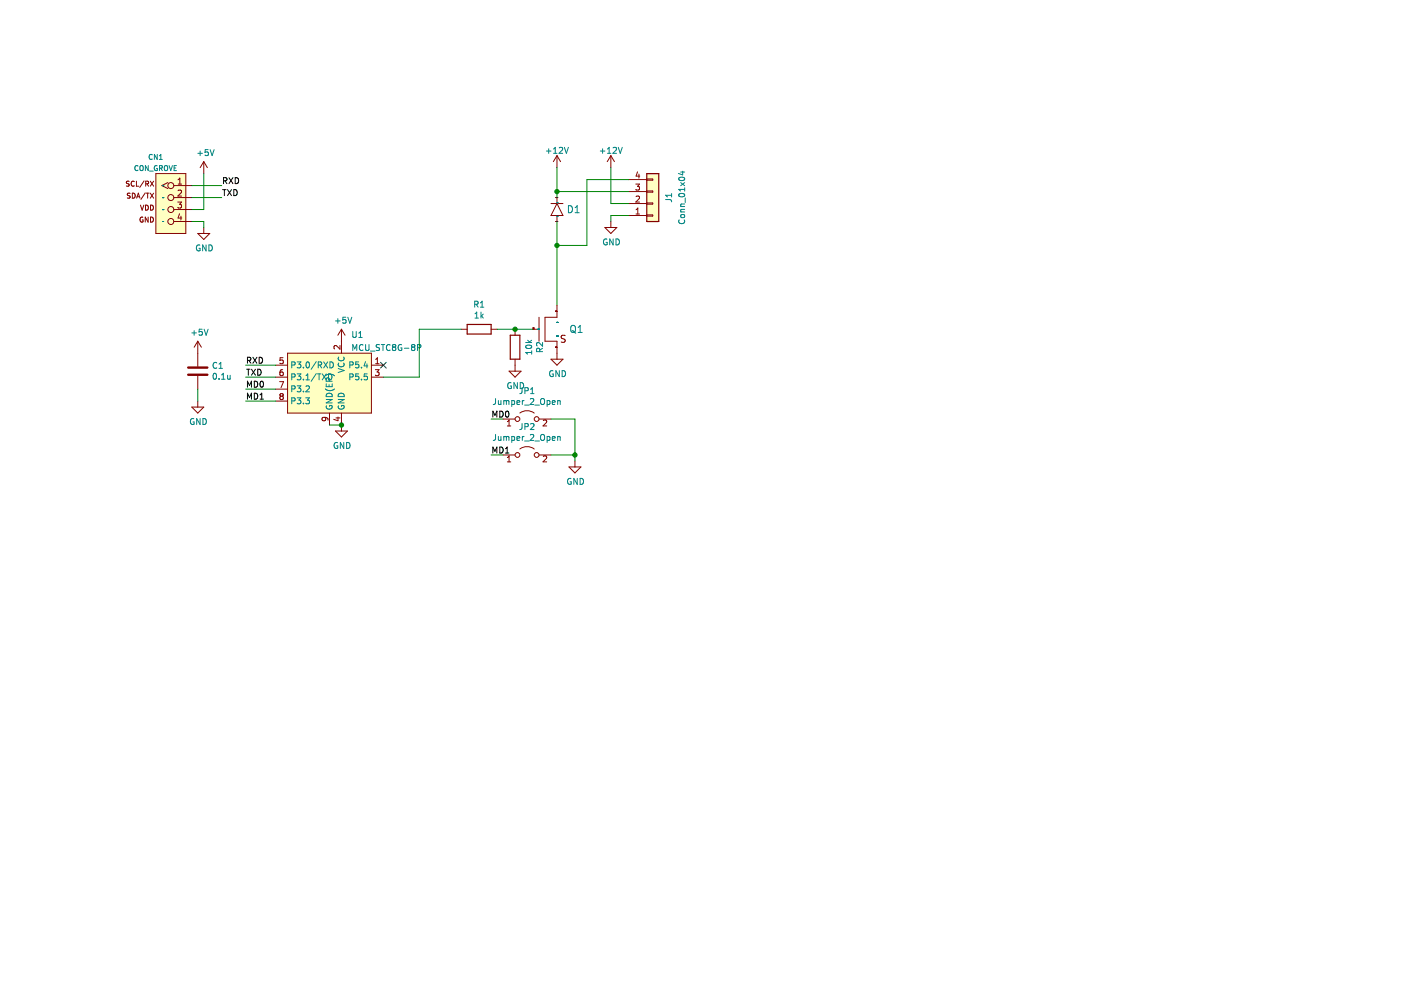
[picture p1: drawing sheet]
<svg xmlns="http://www.w3.org/2000/svg" width="297mm" height="210mm" viewBox="0 0 297 210" stroke-linecap="round" stroke-linejoin="round" font-family="sans-serif">
<path d="M0 0h297v209.9h-297z" fill-rule="evenodd" fill="#fff" stroke="#fff" stroke-width=".21"/>
<g fill="none" stroke="#840000" stroke-width=".21">
<path d="M27.4 38.5h-.6a.45 .45 0 0 0 .5 .6v.3h-.5M28.5 38.5a.47 .47 0 0 0-.7 .4 .47 .47 0 0 0 .7 .5M28.9 38.4v1.1h.5M30.5 38.4l-.9 1.3M30.9 39l.5-.1 .1-.4-.6-.1v1.1M31.2 39l.3 .5M31.9 38.4l.7 1.1M32.6 38.4l-.7 1.1M33 36.8h6.4v12.7h-6.4zM35.6 38.7l-1.3 .6 1.3 .7M36.9 39.3h3.8M37.8 38.1l.3-.3v1.2"/>
<path d="M37.8 39h.7M43.2 34.3l-.8 1.2M43.2 34.3v2.5M43.2 34.3l.8 1.2M118.1 33v2.5M118.1 33l-.8 1.3M118.1 33l.8 1.3M129.5 33v2.5M129.5 33l-.7 1.3M129.5 33l.8 1.3M133.3 38.1h3.8M134.8 39h.8l-.4 .5 .3 .1v.6l-.2 .1-.5-.1"/>
<path d="M135.2 36.4l-.3 .9h.7M135.5 36.9v.9M137.1 38h1.3v.2h-1.3zM27.6 41l-.6 .1a.45 .45 0 0 0 .5 .5v.4h-.5M28.1 41a.54 .54 0 0 1 .6 .5 .54 .54 0 0 1-.6 .5zM29 42l.3-1 .4 1M29.1 41.7h.5M29.8 43.5l.3 1.1 .4-1.1M30.3 46.1a.48 .48 0 0 0-.6 .5 .48 .48 0 0 0 .6 .4v-.4h-.2M30.8 40.9l-.9 1.4M30.8 43.5a.54 .54 0 0 1 .7 .5 .54 .54 0 0 1-.7 .6zM31 41h.6"/>
<path d="M31.3 41v1M31.4 46v1.1l-.6-1.1v1.1M31.9 41l.7 1M31.9 46a.54 .54 0 0 1 .6 .6 .54 .54 0 0 1-.6 .5zM31.9 43.5a.54 .54 0 0 1 .6 .5 .54 .54 0 0 1-.6 .6zM32.6 41l-.7 1M36.9 41.9h3.8M36.9 44.4h3.8M36.9 47h3.8M37.7 42.8h.8l-.4 .5 .3 .1v.6l-.2 .1-.5-.1M37.8 40.4l.4-.1 .3 .4-.8 .9h.8M38.1 45.3l-.3 .9h.7"/>
<path d="M38.4 45.8v.8M41.9 49.5h2.6l-1.3 1.3zM43.2 48.2v1.3M116.8 43.2h2.6M117.8 47h.1M117.8 41.9h.1M118.1 47h.1M118.1 41.9h.1M118.1 41.9v1.3M118.1 45.7v1.3M118.1 43.2l1.3 2.5h-2.6zM128.2 48.2h2.6l-1.3 1.3z"/>
<path d="M129.5 47v1.2M133.3 45.7h3.8M133.3 43.2h3.8M133.3 40.6h3.8M134.9 41.7l.4-.1 .3 .3-.8 .9h.8M134.9 45.4h.7M134.9 44.5l.3-.4v1.3M137.1 43h1.3v.3h-1.3zM137.1 40.5h1.3v.2h-1.3zM137.1 45.6h1.3v.2h-1.3zM41.9 72.3l-.7 1.3M41.9 72.3v5.4"/>
<path d="M41.9 79.7v2.8M41.9 72.3l.8 1.3M58.4 77.4h2.6M58.4 80h2.6M59.9 78.4h-.3l-.2 .3-.1 .7 .3 .3 .4-.2-.1-.6h-.3l-.3 .2M60 75.8h-.6l-.1 .6h.6l.1 .6-.2 .1-.5-.1M61 74.9h17.7v12.7h-17.7zM72.1 73.3v.7l-.9-.7-.4 .2 .1 .5M72.4 69.8l-.8 1.3M72.4 69.8v5.1M72.4 69.8l.8 1.3M78.7 77.4h2.6"/>
<path d="M78.7 80h2.6M79.6 78.4h.8l-.4 .5 .3 .1v.5l-.2 .2-.5-.2M79.6 77.1h.8M79.6 76.2l.4-.4v1.3M97.8 69.8h1.2M104.1 69.8h1.3M107.9 78.7h2.6l-1.3 1.3zM109.2 69.8v1.3M109.2 76.2v2.5M113 69.8h.1M113 69.6h.1M113 69.8h1.3"/>
<path d="M114.3 67.3v5M116.8 76.2h2.6l-1.3 1.2zM117.8 73.6h.1M117.8 66h.1M118.1 64.7v2.6h-2.5v5h2.5v3.9M119.8 71.2l-.5-.1-.3 .1v.5l.7 .2 .1 .4-.3 .3-.5-.1M40.7 86.3h2.5l-1.3 1.3zM41.9 85v1.3M58.4 82.5h2.6M58.4 85h2.6M59.3 80.9h.8l-.5 1.3M59.6 84l-.3-.2 .3-.3h.3l.2 .2-.3 .3"/>
<path d="M59.6 84l-.3 .2v.3l.3 .2h.3l.2-.2v-.3l-.3-.2M59.6 84h.2M68.8 88.5l.3 .2-.1 .4-.6 .1-.1-.5 .2-.2h.7l.3 .2v.4M69.9 87.6v2.5M71.1 91.4h2.6l-1.3 1.3zM71.2 88.6h.9M71.7 88.4v.8l-.9-.3M72.4 87.6v3.8M106.7 88.8h2.5M106.7 96.5h2.5M107.6 90.3h.7M107.6 89.4l.3-.4v1.3"/>
<path d="M107.6 97l.3-.3v1.2M107.6 97.9h.7M110.2 87.6a2.54 2.54 0 0 1 3.1 0M110.2 95.2a2.54 2.54 0 0 1 3.1 0M114.3 88.8h2.5M114.3 96.5h2.5M115.2 96.8l.5-.1 .2 .3-.8 .9h.8M115.2 89.2l.5-.2 .2 .4-.8 .9h.8M120.6 99h2.6l-1.3 1.3zM121.9 97.7v1.3"/>
<circle cx="36.2" cy="39.3" r=".63"/>
<circle cx="36.2" cy="41.9" r=".63"/>
<circle cx="36.2" cy="47" r=".63"/>
<circle cx="36.2" cy="44.4" r=".63"/>
<circle cx="109.7" cy="96.5" r=".51"/>
<circle cx="109.7" cy="88.8" r=".51"/>
<circle cx="113.8" cy="88.8" r=".51"/>
<circle cx="113.8" cy="96.5" r=".51"/>
</g>
<g fill="none" stroke="#008484" stroke-width=".21">
<path d="M29.2 35.2a.47 .47 0 0 0-.6 .4 .47 .47 0 0 0 .6 .5M29.7 35.3l.2-.2 .4 .2 .1 .5-.2 .3-.3 .1-.2-.2zM31.4 35.1v1.1l-.6-1.1v1.1M31.7 36.3h.8M32.3 32.8a.47 .47 0 0 0-.7 .5 .47 .47 0 0 0 .7 .4M33.3 35.2a.48 .48 0 0 0-.6 .5 .48 .48 0 0 0 .7 .4v-.4h-.2M33.3 32.7v1.1l-.6-1.1v1.1M33.8 33.8h.6M33.8 33l.3-.3v1.1M33.8 35.7l.5-.1 .1-.4-.6-.1v1.1M34.1 35.7l.3 .5M34.5 39.3h.1"/>
<path d="M34.9 35.3l.2-.2 .4 .2v.5l-.1 .3-.3 .1-.2-.2zM35.8 35.1l.4 1.1 .4-1.1M36.9 35.6h.4M37.4 35.1h-.5v1.1h.5M42 32.5h.9M42.4 32v1M44.1 31.7h-.6v.6h.6v.6l-.2 .1-.4-.1M44.5 31.7l.5 1.3 .4-1.3M115.9 32h.9M116.3 31.5v1M117.4 32.5h.7M117.4 31.6l.3-.4v1.3"/>
<path d="M118.6 31.4l.5-.2 .2 .4-.8 .9h.8M119.7 31.2l.4 1.3 .4-1.3M127.3 32h.9M127.8 31.5v1M128.8 31.6l.3-.4v1.3M128.8 32.5h.7M130 31.4l.5-.2 .2 .4-.8 .9h.8M131.1 31.2l.4 1.3 .4-1.3M144 37.7a.75 .75 0 0 1 1.2 .3 .72 .72 0 0 1-1.3-.1zM144.3 38.7l.9 .7M144.3 36.5h.9M144.7 36.3v.8l-.9-.3"/>
<path d="M145.2 39.8v.7M145.2 38.7l-.9 .7M34.5 41.9h.1M34.5 44.4h.1M34.5 47h.1M42.4 52a.58 .58 0 0 0-.8 .6 .58 .58 0 0 0 .8 .5v-.4h-.2M43.7 51.9v1.3l-.7-1.3v1.3M44.3 51.9a.64 .64 0 0 1 .7 .7 .64 .64 0 0 1-.7 .6zM118.1 45.9h.1M118.1 43h.1M120.5 43.6a.76 .76 0 0 1 .9 .8 .76 .76 0 0 1-.9 .7zM121.9 44l.5-.4v1.5"/>
<path d="M121.9 45.1h.9M128.7 50.7a.58 .58 0 0 0-.8 .6 .58 .58 0 0 0 .8 .5v-.4h-.2M130 50.7v1.2l-.7-1.2v1.2M130.6 50.7a.64 .64 0 0 1 .7 .6 .64 .64 0 0 1-.7 .6zM141.1 42.3l1.1 .1 .2 .4M142.4 41.4h-1.3l.4 .4M142.4 41v.8M144 41.1a.61 .61 0 0 1 .7-.2 .61 .61 0 0 1 .4 .7 .75 .75 0 0 1-1.2-.3zM144 46.6a.56 .56 0 0 0 .5 .8 .56 .56 0 0 0 .5-.8M144.3 44.9h.9M144.3 43.8h.9M144.4 45.6l.5-.1 .3 .4-.3 .2h-.3l-.3-.2z"/>
<path d="M145.2 43.2l-.8 .1v.5M145.2 44.4l-.8 .1v.4M145.2 40.2h-1.3l.4 .3M145.3 42v.9M40.7 70.6h.9M41.2 70.1v1M42.9 69.8h-.6l-.1 .6 .6-.1 .1 .6-.2 .2-.5-.2M43.3 69.8l.4 1.3 .4-1.3M45.3 79.3l.2-.2a.68 .68 0 0 1 .4 .7 .68 .68 0 0 1-.4 .6l-.3-.5zM46 77a.56 .56 0 0 0-.8 .5 .56 .56 0 0 0 .8 .5M46.4 78.1h.8M46.4 77.2l.4-.4v1.3"/>
<path d="M47 79.5l.3-.4v1.3M48.3 79.6v.8l.5-.1M48.8 79.6v.8M61.9 77.4l.6-.1v-.4l-.6-.2v1.3M61.9 79.9h.6v-.5l-.6-.1v1.2M63 76.7h.8l-.4 .5 .3 .1v.6l-.2 .1-.5-.1M63 79.3h.8l-.4 .5 .3 .1v.5l-.2 .1-.5-.1M64.3 77.9v.1M64.9 79.6l.3-.3v1.2M65 76.9l.2-.2a.68 .68 0 0 1 .4 .7 .68 .68 0 0 1-.4 .6l-.3-.5zM67.1 76.7l-1.1 1.6M67.1 79.2l-1.1 1.6"/>
<path d="M67.3 79.3h.7M67.5 77.4l.6-.1v-.4l-.6-.2v1.3M67.7 79.3v1.2M67.8 77.4l.4 .6M68.3 79.3l.9 1.2M68.6 76.7l.9 1.3M69.2 79.3l-.9 1.2M69.5 76.7l-.9 1.3M69.8 79.3l-.8 .4M70 76.7a.64 .64 0 0 1 .7 .7 .64 .64 0 0 1-.7 .6zM70 79.3a.66 .66 0 0 1 .4 .7 .66 .66 0 0 1-.7 .5v-1.2l.7 .1 .5 .3M71.1 68h1"/>
<path d="M71.6 67.6v.9M71.7 78.1l1.3 .5-1.3 .4M71.8 75.7a.56 .56 0 0 0 .5 .8 .56 .56 0 0 0 .5-.8M71.8 77a.56 .56 0 0 0 .5 .8 .56 .56 0 0 0 .5-.8M73.3 67.3h-.6v.6l.6-.1v.6l-.2 .1-.4-.1M73.7 67.3l.5 1.2 .4-1.2M74.2 77.4l.6-.1v-.4l-.6-.2v1.3M74.2 79.9h.6v-.5l-.6-.1v1.2M74.8 70.3v1l.2 .2h.3l.2-.2v-1M74.8 74.3v-1.2l.4 .9 .4-.9v1.2M76 76.7h-.6v.6h.6v.6l-.1 .1-.5-.1M76 79.3h-.6v.6l.6-.1v.6l-.1 .1-.5-.1"/>
<path d="M76.1 70.6l.3-.3v1.2M76.1 71.5h.7M76.6 77.9v.1M77 73.2a.56 .56 0 0 0-.8 .5 .56 .56 0 0 0 .8 .5M77.5 76.7l-.3 .9h.8M77.5 73.1v1l.3 .2h.3l.1-.2v-1M77.8 77.2v.8M77.9 79.3h-.6l-.1 .6 .6-.1 .1 .6-.2 .1-.5-.1M78.5 74.4h1M80.5 73.1h-.5l-.2 .2 .1 .3 .5 .2v.4l-.6 .1M80.8 73.1h.8M81.2 73.1v1.2"/>
<path d="M82.7 73.2a.56 .56 0 0 0-.8 .5 .56 .56 0 0 0 .8 .5M83.4 73.6l-.2-.2 .2-.3h.3l.2 .2-.2 .3M83.4 73.6l-.2 .2v.3l.2 .2h.3l.2-.2v-.3l-.2-.2M83.4 73.6h.3M85.1 73.1a.58 .58 0 0 0-.7 .6 .58 .58 0 0 0 .8 .5v-.4h-.3M85.7 73.8h1M87.5 73.6l-.3-.2 .3-.3h.2l.3 .2-.3 .3M87.5 73.6l-.3 .2v.3l.3 .2h.2l.3-.2v-.3l-.3-.2M87.5 73.6h.2M88.5 73.7h.6l.1-.5-.7-.1v1.2M100.7 64.5h.6v-.5l-.6-.1v1.2M100.7 67.4h.7"/>
<path d="M100.7 66.5l.4-.3v1.2M101 64.5l.4 .6M101.9 65.1h.7M101.9 64.2l.3-.3v1.2M102 66.2v1.2M102.1 67l.4 .4M102.5 66.6l-.5 .5M111.5 72.6h1.2M111.6 73.3a.61 .61 0 0 1 .7-.2 .61 .61 0 0 1 .4 .6 .75 .75 0 0 1-1.2-.2zM111.9 72.1l.5 .5M112.7 74.4v.7M112.7 74.7h-1.2l.3 .4"/>
<path d="M112.7 72.1l-.5 .4M114.1 69.8h.1M114.4 74.6v-.6l-.5-.1-.1 .7h1.2M115 73.8l-.6 .5M115 72.6v.8l-.9-.8-.3 .3 .1 .4M117.2 78.6a.58 .58 0 0 0-.7 .6 .58 .58 0 0 0 .8 .5v-.4h-.2M118.1 71.3h.1M118.1 68.4h.1M118.6 78.6v1.3l-.7-1.3v1.3M119.2 78.6a.64 .64 0 0 1 .7 .6 .64 .64 0 0 1-.7 .7zM121.1 69.2l.3-.2a.5 .5 0 0 1 .6 .5v.5a.5 .5 0 0 1-.5 .5 .5 .5 0 0 1-.5-.5zM121.3 70.1l.8 .5"/>
<path d="M122.6 70.5h.8M122.6 69.4l.4-.4v1.5M41.1 88.8a.58 .58 0 0 0-.7 .6 .58 .58 0 0 0 .8 .5v-.4h-.3M42.4 88.7v1.3l-.7-1.3v1.3M43 88.7a.64 .64 0 0 1 .8 .7 .64 .64 0 0 1-.8 .6zM46.4 80.3v.1M47 80.4h.7M61.9 82.5l.6-.1v-.5l-.6-.1v1.3M61.9 85h.6v-.5l-.6-.2v1.3M63 81.8h.8l-.4 .5 .3 .1v.6l-.2 .1-.5-.1M63 84.3h.8l-.4 .5 .3 .2v.5l-.2 .1-.5-.1M64.3 80.4v.1"/>
<path d="M64.3 83v.1M64.3 85.5v.1M64.8 84.3h.8l-.4 .5 .3 .2v.5l-.1 .1-.6-.1M64.9 80.5h.7M64.9 81.9l.5-.1 .2 .4-.8 .9h.8M69 82.5a1.46 1.46 0 0 0 1.9 0M69.2 84.7h1.2l-1.2 .7h1.2M69.2 81.4v.6h1.2v-.6M69.2 86a.58 .58 0 0 0 .6 .8 .58 .58 0 0 0 .5-.8h-.4v.2M69.3 83.5a.66 .66 0 0 1 .8-.1 .66 .66 0 0 1 .3 .7h-1.2zM69.8 81.6v.4M69.8 80.8v-.6h-.5l-.1 .6h1.2"/>
<path d="M71.6 93.9a.58 .58 0 0 0-.8 .6 .58 .58 0 0 0 .8 .5v-.5h-.2M71.7 84.7h1.3l-1.3 .7h1.3M71.8 86a.58 .58 0 0 0 .5 .8 .58 .58 0 0 0 .5-.8h-.4v.2M71.9 83.5a.66 .66 0 0 1 .7-.1 .66 .66 0 0 1 .4 .7h-1.3zM72.9 93.8v1.3l-.7-1.3v1.3M73.5 93.8a.64 .64 0 0 1 .7 .7 .64 .64 0 0 1-.7 .6zM76.6 80.4v.1M105.1 84.5l-.1 1.1-.4 .2M105.1 92.1l-.1 1.1-.4 .2M105.7 92.5v.8h.5M105.7 84.9v.8l.5-.1M106.2 84.9v.9"/>
<path d="M106.2 92.5v.9M106.8 85l.4-.1 .2 .2M106.8 84.9v.9M106.8 92.5v.9M106.8 92.7l.4-.2 .2 .2M107.4 85.1l.1-.2 .3 .1 .1 .8M107.4 85.1v.7M107.4 92.7v.7M107.4 92.7l.1-.2 .3 .1 .1 .8M108.4 81.2a.58 .58 0 0 0-.8 .6 .58 .58 0 0 0 .8 .5v-.5h-.2M108.5 85l.4-.1 .2 .3-.1 .5h-.5M108.5 84.9v1.3"/>
<path d="M108.5 92.5v1.3M108.5 92.6l.4-.1 .2 .3-.1 .5h-.5M109.6 85.3l.6-.1-.1-.2-.3-.1-.2 .2 .1 .6h.4M109.6 93l.6-.2-.1-.2-.3-.1-.2 .2 .1 .6h.4M109.7 81.1v1.3l-.7-1.3v1.3M110.3 81.1a.64 .64 0 0 1 .7 .7 .64 .64 0 0 1-.7 .6zM110.7 82.2l-.1 1.1-.4 .2M110.7 89.8l-.1 1.1-.4 .2M110.7 84.9v.9M110.7 92.5v.9M111.1 84.9l-.4 .3M111.1 92.5l-.4 .3"/>
<path d="M111.2 85.9h1M111.2 93.5h1M111.3 82.9l.6-.1 .1-.5-.7-.1v1.3M111.3 90.5l.6-.1 .1-.5-.7-.1v1.3M112.4 84.6l.5-.1 .3 .4-.8 .9h.8M112.4 92.2l.5-.1 .3 .4-.8 .9h.8M112.5 83.5h.7M112.5 82.6l.4-.4v1.3M112.5 89.9l.5-.1 .2 .4-.8 .9h.8M113.4 85.9h1M113.4 93.5h1M114.7 84.7l.2-.2a.43 .43 0 0 1 .6 .4v.4a.42 .42 0 0 1-.5 .5 .42 .42 0 0 1-.4-.5z"/>
<path d="M114.7 92.3l.2-.2a.43 .43 0 0 1 .6 .4v.5a.42 .42 0 0 1-.5 .4 .42 .42 0 0 1-.4-.4zM116 85l.4-.1 .2 .3-.1 .5h-.5M116 84.9v1.3M116 92.5v1.3M116 92.6l.4-.1 .2 .3-.1 .5h-.5M117.1 85.3l.6-.1-.1-.2-.3-.1-.2 .2 .1 .6h.4M117.1 93l.6-.2-.1-.2-.3-.1-.2 .2 .1 .6h.4M118.2 85h.5l.1 .8M118.2 84.9v.9M118.2 92.5v.9M118.2 92.7l.5-.1 .1 .8M121.1 101.5a.58 .58 0 0 0-.8 .6 .58 .58 0 0 0 .8 .5v-.4h-.2"/>
<path d="M122.4 101.4v1.3l-.7-1.3v1.3M123 101.4a.64 .64 0 0 1 .7 .7 .64 .64 0 0 1-.7 .6z"/>
</g>
<g fill="#ffffc2" stroke="#ffffc2" stroke-width=".21">
<path d="M61 74.9h17.7v12.7h-17.7z" fill-rule="evenodd"/>
<path d="M33 36.8h6.4v12.7h-6.4z" fill-rule="evenodd"/>
</g>
<path d="M39.9 79.5h4.1M39.9 77.9h4.1" fill="none" stroke="#840000" stroke-width=".51"/>
<path d="M137.1 36.8h2.6v10.2h-2.6z" fill-rule="evenodd" fill="#ffffc2" stroke="#ffffc2" stroke-width=".25"/>
<path d="M137.1 36.8h2.6v10.2h-2.6zM99 68.8h5.1v2h-5.1zM108.2 71.1h2v5.1h-2z" fill="none" stroke="#840000" stroke-width=".25"/>
<g fill="none" stroke="#000" stroke-width=".21">
<path d="M47.4 38.3h.6l.1-.5-.7-.1v1.2M47.7 38.3l.4 .6M48.5 37.7l.9 1.2M49.4 37.7l-.9 1.2M49.9 37.7a.64 .64 0 0 1 .7 .6 .64 .64 0 0 1-.7 .6zM47.2 40.2h.7M47.6 40.2v1.3M48.2 40.2l.9 1.3M49.1 40.2l-.9 1.3M49.6 40.2a.64 .64 0 0 1 .7 .6 .64 .64 0 0 1-.7 .7zM52.3 78.3h.7M52.5 76.4h.6v-.5l-.6-.2v1.3"/>
<path d="M52.6 78.3v1.3M52.8 76.4l.4 .6M53.3 78.3l.9 1.3M53.6 75.7l.9 1.3M54.2 78.3l-.9 1.3M54.5 75.7l-.9 1.3M54.6 78.3a.64 .64 0 0 1 .8 .6 .64 .64 0 0 1-.8 .7zM54.9 75.7a.64 .64 0 0 1 .8 .7 .64 .64 0 0 1-.8 .6zM52.5 82.1v-1.3l.4 .9 .4-.9v1.3M52.5 84.6v-1.2l.4 .9 .4-.9v1.2M53.9 80.8a.64 .64 0 0 1 .8 .7 .64 .64 0 0 1-.8 .6zM53.9 83.4a.64 .64 0 0 1 .8 .6 .64 .64 0 0 1-.8 .6z"/>
<path d="M55.1 84.6h.8M55.1 83.7l.4-.3v1.2M55.2 80.9l.2-.1a.68 .68 0 0 1 .5 .7 .68 .68 0 0 1-.5 .6l-.3-.5zM104.5 88.4v-1.2l.4 .9 .5-.9v1.2M104.5 96.1v-1.3l.4 .9 .5-.9v1.3M106 87.2a.64 .64 0 0 1 .7 .6 .64 .64 0 0 1-.7 .6zM106 94.8a.64 .64 0 0 1 .7 .6 .64 .64 0 0 1-.7 .7zM107.2 96.1h.7M107.2 95.1l.3-.3v1.3M107.3 87.3l.2-.1a.68 .68 0 0 1 .4 .6 .68 .68 0 0 1-.4 .6l-.3-.4z"/>
</g>
<g fill="none" stroke="#008400" stroke-width=".21">
<path d="M40.7 39.3h6.3M43.2 36.8v7.6h-2.5M118.1 35.5v6.4M129.5 35.5v7.7h3.8M133.3 38.1h-8.9v13.9h-6.3M40.7 47h2.5v1.2M40.7 41.9h6.3M118.1 47v17.7M118.1 40.6h15.2M133.3 45.7h-3.8v1.3M52.1 80h6.3M52.1 77.4h6.3"/>
<path d="M97.8 69.8h-8.9v10.2h-7.6M105.4 69.8h7.6M41.9 82.5v2.5M52.1 82.5h6.3M52.1 85h6.3M69.9 90.1h2.5M104.1 88.8h2.6M104.1 96.5h2.6M116.8 88.8h5.1v8.9M116.8 96.5h5.1"/>
</g>
<path d="M80.7 76.8l1.2 1.2M81.9 76.8l-1.2 1.2" fill="none" stroke="#000084" stroke-width=".21"/>
<g fill="#008400" stroke="#008400" stroke-width=".21">
<circle cx="121.9" cy="96.5" r=".46"/>
<circle cx="118.1" cy="40.6" r=".46"/>
<circle cx="118.1" cy="52" r=".46"/>
<circle cx="109.2" cy="69.8" r=".46"/>
<circle cx="72.4" cy="90.1" r=".46"/>
</g>
</svg>
